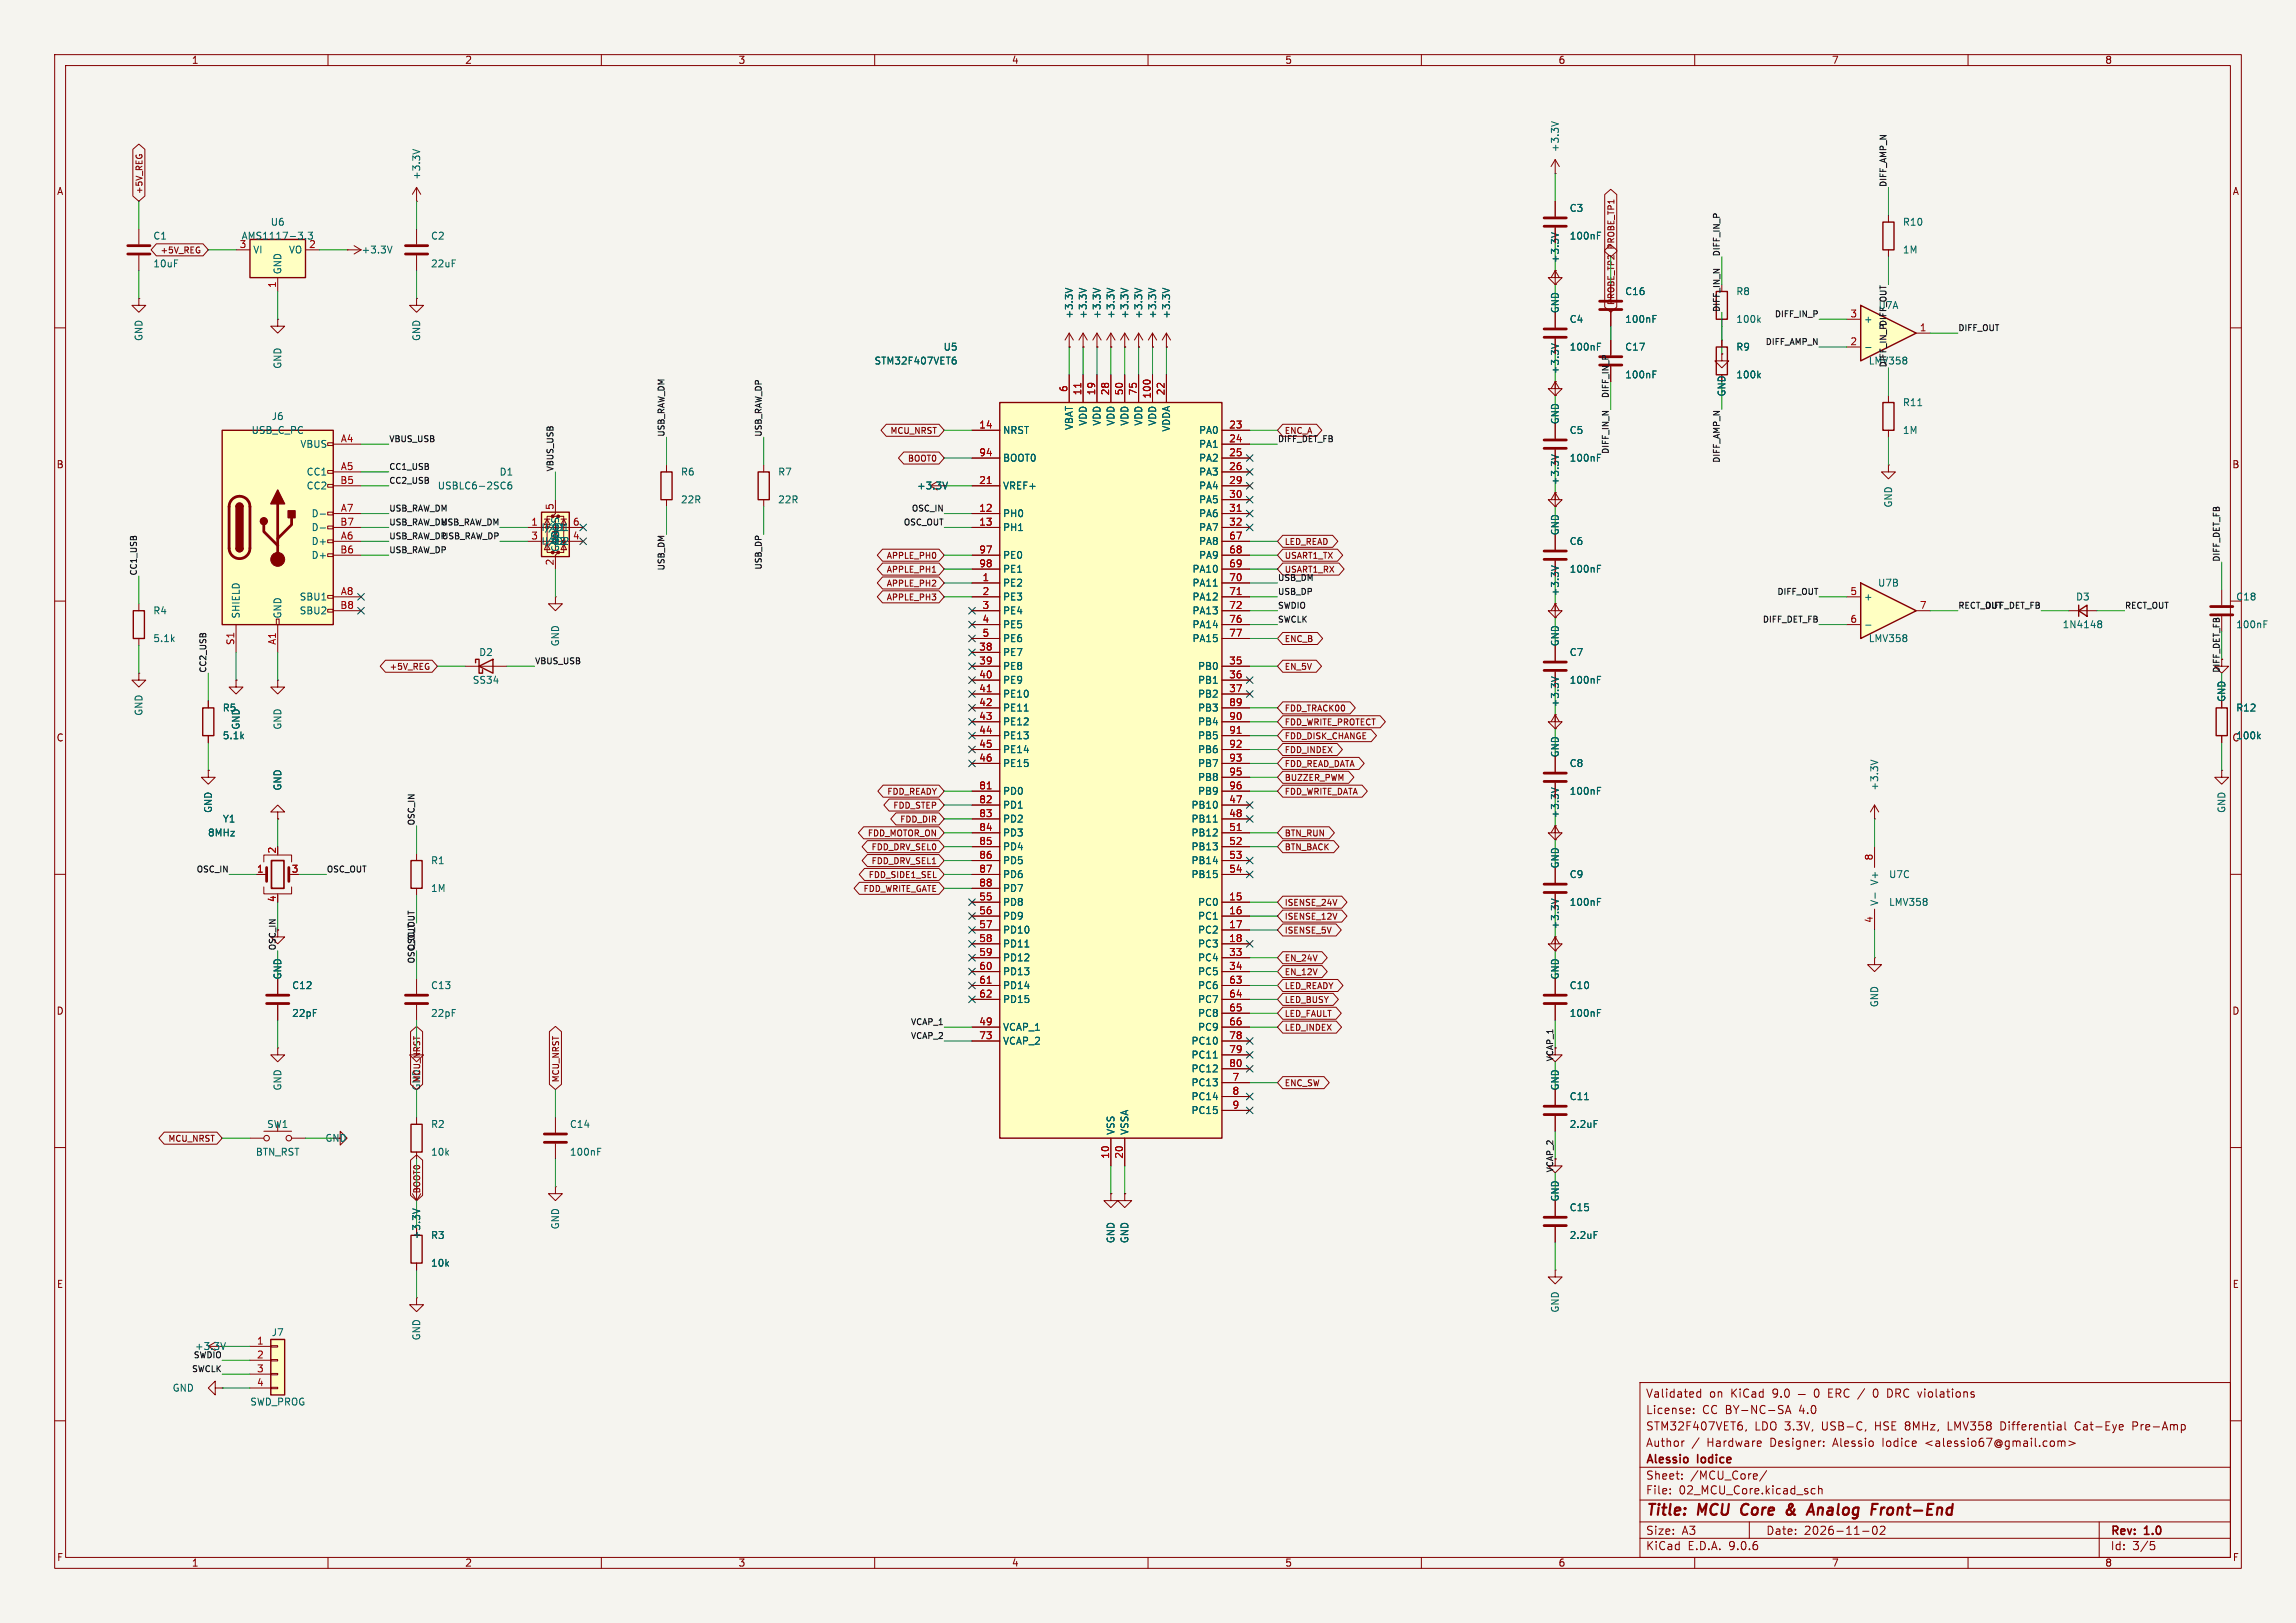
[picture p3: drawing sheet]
<svg xmlns="http://www.w3.org/2000/svg" width="420mm" height="297mm" viewBox="0 0 420 297" stroke-linecap="round" stroke-linejoin="round" font-family="sans-serif">
<defs><g id="words">
<g font-size="2.8" fill="#840000">
<text x="301" y="277.9">Title:</text>
<text x="310.6" y="277.9">MCU</text>
<text x="319.4" y="277.9">Core</text>
<text x="328.4" y="277.9">&amp;</text>
<text x="333.2" y="277.9">Analog</text>
<text x="345.6" y="277.9">Front-End</text>
</g>
<g font-size="2.1" fill="#840000">
<text x="301" y="256">Validated</text>
<text x="312.6" y="256">on</text>
<text x="316.7" y="256">KiCad</text>
<text x="324.4" y="256">9.0</text>
<text x="335" y="256">ERC /</text>
<text x="343.5" y="256">0</text>
<text x="346.3" y="256">DRC violations</text>
<text x="301" y="262">STM32F407VET6,</text>
<text x="301" y="259">License:</text>
<text x="311.4" y="259">CC BY-NC-SA</text>
<text x="320.9" y="262">LDO 3.3V,</text>
<text x="329.2" y="259">4.0</text>
<text x="333.4" y="262">USB-C,</text>
<text x="343.3" y="262">HSE 8MHz,</text>
<text x="356.9" y="262">LMV358</text>
<text x="366.7" y="262">Differential</text>
<text x="380.5" y="262">Cat-Eye</text>
<text x="391.1" y="262">Pre-Amp</text>
<text x="301" y="268.2">Alessio</text>
<text x="301" y="265">Author</text>
<text x="310.6" y="268.2">Iodice</text>
<text x="312.3" y="265">Hardware</text>
<text x="324" y="265">Designer:</text>
<text x="335.6" y="265">Alessio</text>
<text x="344.8" y="265">Iodice</text>
<text x="352.8" y="265">&lt;alessio67@gmail.com&gt;</text>
<text x="301" y="273.7">File:</text>
<text x="301" y="271">Sheet:</text>
<text x="307.1" y="273.7">02_MCU_Core.kicad_sch</text>
<text x="309.2" y="271">/MCU_Core/</text>
<text x="301" y="281.1">Size:</text>
<text x="307.6" y="281.1">A3</text>
<text x="323" y="281.1">Date:</text>
<text x="330" y="281.1">2026-11-02</text>
<text x="386" y="281.3">Rev:</text>
<text x="392.4" y="281.3">1.0</text>
<text x="301" y="283.9">KiCad</text>
<text x="308.7" y="283.9">E.D.A.</text>
<text x="316.3" y="283.9">9.0.6</text>
<text x="386" y="283.9">Id:</text>
<text x="390.1" y="283.9">3/5</text>
</g>
<g font-size="1.8" fill="#840000">
<text x="35" y="11.9">1</text>
<text x="85" y="11.9">2</text>
<text x="135" y="11.9">3</text>
<text x="185" y="11.9">4</text>
<text x="235" y="11.9">5</text>
<text x="285" y="11.9">6</text>
<text x="335" y="11.9">7</text>
<text x="385" y="11.9">8</text>
<text x="10.3" y="35.9">A</text>
<text x="408.3" y="35.9">A</text>
<text x="10.3" y="85.9">B</text>
<text x="167.6" y="89.8">+3.3V</text>
<text x="408.2" y="85.9">B</text>
<text x="10.3" y="135.9">C</text>
<text x="10.3" y="185.9">D</text>
<text x="408.2" y="185.9">D</text>
<text x="77.1" y="199.7" transform="rotate(-90 77.1 199.7)">GND</text>
<text x="10.3" y="235.9">E</text>
<text x="408.3" y="235.9">E</text>
<text x="10.3" y="285.9">F</text>
<text x="35" y="286.9">1</text>
<text x="85" y="286.9">2</text>
<text x="135" y="286.9">3</text>
<text x="185" y="286.9">4</text>
<text x="235" y="286.9">5</text>
<text x="285" y="286.9">6</text>
<text x="335" y="286.9">7</text>
<text x="385" y="286.9">8</text>
<text x="408.3" y="285.9">F</text>
</g>
<g font-size="1.8" fill="#006464">
<text x="285.3" y="27.9" transform="rotate(-90 285.3 27.9)">+3.3V</text>
<text x="77.1" y="33" transform="rotate(-90 77.1 33)">+3.3V</text>
<text x="49.4" y="41.5">U6</text>
<text x="287" y="39">C3</text>
<text x="348" y="41.5">R10</text>
<text x="27.9" y="44">C1</text>
<text x="44.1" y="44">AMS1117-3.3</text>
<text x="46.2" y="46.6">VI</text>
<text x="52.7" y="46.6">VO</text>
<text x="56.4" y="45.5">2</text>
<text x="66" y="46.6">+3.3V</text>
<text x="78.7" y="44">C2</text>
<text x="287" y="44">100nF</text>
<text x="348" y="46.6">1M</text>
<text x="27.9" y="49.1">10uF</text>
<text x="51.7" y="50.3" transform="rotate(-90 51.7 50.3)">GND</text>
<text x="78.7" y="49.1">22uF</text>
<text x="285.3" y="48.3" transform="rotate(-90 285.3 48.3)">+3.3V</text>
<text x="196.4" y="58.4" transform="rotate(-90 196.4 58.4)">+3.3V</text>
<text x="199" y="58.4" transform="rotate(-90 199 58.4)">+3.3V</text>
<text x="201.5" y="58.4" transform="rotate(-90 201.5 58.4)">+3.3V</text>
<text x="204.1" y="58.4" transform="rotate(-90 204.1 58.4)">+3.3V</text>
<text x="206.6" y="58.4" transform="rotate(-90 206.6 58.4)">+3.3V</text>
<text x="209.1" y="58.4" transform="rotate(-90 209.1 58.4)">+3.3V</text>
<text x="211.7" y="58.4" transform="rotate(-90 211.7 58.4)">+3.3V</text>
<text x="214.2" y="58.4" transform="rotate(-90 214.2 58.4)">+3.3V</text>
<text x="285.3" y="57.4" transform="rotate(-90 285.3 57.4)">GND</text>
<text x="287" y="59.3">C4</text>
<text x="297.2" y="59.3">100nF</text>
<text x="297.2" y="54.2">C16</text>
<text x="317.5" y="54.2">R8</text>
<text x="317.5" y="59.3">100k</text>
<text x="340.9" y="59.3">+</text>
<text x="26.3" y="62.5" transform="rotate(-90 26.3 62.5)">GND</text>
<text x="77.1" y="62.5" transform="rotate(-90 77.1 62.5)">GND</text>
<text x="172.5" y="64.4">U5</text>
<text x="287" y="64.4">100nF</text>
<text x="297.2" y="64.4">C17</text>
<text x="317.5" y="64.4">R9</text>
<text x="51.7" y="67.6" transform="rotate(-90 51.7 67.6)">GND</text>
<text x="159.9" y="66.9">STM32F407VET6</text>
<text x="285.3" y="68.6" transform="rotate(-90 285.3 68.6)">+3.3V</text>
<text x="297.2" y="69.4">100nF</text>
<text x="317.5" y="69.4">100k</text>
<text x="49.6" y="77.1">J6</text>
<text x="199" y="78" transform="rotate(-90 199 78)">VDD</text>
<text x="201.5" y="78" transform="rotate(-90 201.5 78)">VDD</text>
<text x="204.1" y="78" transform="rotate(-90 204.1 78)">VDD</text>
<text x="206.6" y="78" transform="rotate(-90 206.6 78)">VDD</text>
<text x="209.1" y="78" transform="rotate(-90 209.1 78)">VDD</text>
<text x="211.7" y="78" transform="rotate(-90 211.7 78)">VDD</text>
<text x="285.3" y="77.7" transform="rotate(-90 285.3 77.7)">GND</text>
<text x="315.8" y="72.7" transform="rotate(-90 315.8 72.7)">GND</text>
<text x="348" y="74.5">R11</text>
<text x="45.9" y="79.6">USB_C_PC</text>
<text x="54.8" y="82.1">VBUS</text>
<text x="183.4" y="79.6">NRST</text>
<text x="196.4" y="78.8" transform="rotate(-90 196.4 78.8)">VBAT</text>
<text x="214.2" y="79.1" transform="rotate(-90 214.2 79.1)">VDDA</text>
<text x="219.2" y="79.6">PA0</text>
<text x="219.2" y="82.1">PA1</text>
<text x="287" y="79.6">C5</text>
<text x="348" y="79.6">1M</text>
<text x="56" y="87.2">CC1</text>
<text x="56" y="89.8">CC2</text>
<text x="80" y="89.8">USBLC6-2SC6</text>
<text x="91.3" y="87.2">D1</text>
<text x="124.5" y="87.2">R6</text>
<text x="142.2" y="87.2">R7</text>
<text x="183.4" y="84.7">BOOT0</text>
<text x="183.4" y="89.8">VREF+</text>
<text x="219.2" y="84.7">PA2</text>
<text x="219.2" y="87.2">PA3</text>
<text x="219.2" y="89.8">PA4</text>
<text x="285.3" y="88.9" transform="rotate(-90 285.3 88.9)">+3.3V</text>
<text x="287" y="84.7">100nF</text>
<text x="56.9" y="94.8">D-</text>
<text x="124.5" y="92.3">22R</text>
<text x="142.2" y="92.3">22R</text>
<text x="183.4" y="94.8">PH0</text>
<text x="219.2" y="92.3">PA5</text>
<text x="219.2" y="94.8">PA6</text>
<text x="346.3" y="93" transform="rotate(-90 346.3 93)">GND</text>
<text x="56.9" y="97.4">D-</text>
<text x="56.9" y="99.9">D+</text>
<text x="99" y="97.4">I/O1</text>
<text x="99.6" y="97.4">I/O1</text>
<text x="99.6" y="99.9">I/O2</text>
<text x="102.5" y="101.1" transform="rotate(-90 102.5 101.1)">GND</text>
<text x="102.5" y="99.6" transform="rotate(-90 102.5 99.6)">VBUS</text>
<text x="183.4" y="97.4">PH1</text>
<text x="219.2" y="97.4">PA7</text>
<text x="219.2" y="99.9">PA8</text>
<text x="285.3" y="98.1" transform="rotate(-90 285.3 98.1)">GND</text>
<text x="287" y="99.9">C6</text>
<text x="56.9" y="102.5">D+</text>
<text x="183.4" y="102.5">PE0</text>
<text x="183.4" y="105">PE1</text>
<text x="183.4" y="107.5">PE2</text>
<text x="218" y="105">PA10</text>
<text x="218" y="107.5">PA11</text>
<text x="219.2" y="102.5">PA9</text>
<text x="287" y="105">100nF</text>
<text x="343.4" y="107.5">U7B</text>
<text x="27.9" y="112.6">R4</text>
<text x="44" y="113.3" transform="rotate(-90 44 113.3)">SHIELD</text>
<text x="51.7" y="113.3" transform="rotate(-90 51.7 113.3)">GND</text>
<text x="54.7" y="110.1">SBU1</text>
<text x="54.7" y="112.6">SBU2</text>
<text x="183.4" y="110.1">PE3</text>
<text x="183.4" y="112.6">PE4</text>
<text x="218" y="110.1">PA12</text>
<text x="218" y="112.6">PA13</text>
<text x="285.3" y="109.2" transform="rotate(-90 285.3 109.2)">+3.3V</text>
<text x="340.9" y="110.1">+</text>
<text x="379.7" y="110.1">D3</text>
<text x="408.9" y="110.1">C18</text>
<text x="27.9" y="117.7">5.1k</text>
<text x="102.5" y="118.4" transform="rotate(-90 102.5 118.4)">GND</text>
<text x="183.4" y="115.2">PE5</text>
<text x="183.4" y="117.7">PE6</text>
<text x="218" y="115.2">PA14</text>
<text x="218" y="117.7">PA15</text>
<text x="285.3" y="118.4" transform="rotate(-90 285.3 118.4)">GND</text>
<text x="341.7" y="117.7">LMV358</text>
<text x="377.2" y="115.2">1N4148</text>
<text x="408.9" y="115.2">100nF</text>
<text x="86.4" y="125.3">SS34</text>
<text x="87.6" y="120.2">D2</text>
<text x="183.4" y="120.2">PE7</text>
<text x="183.4" y="122.8">PE8</text>
<text x="183.4" y="125.3">PE9</text>
<text x="219.1" y="122.8">PB0</text>
<text x="219.1" y="125.3">PB1</text>
<text x="287" y="120.2">C7</text>
<text x="287" y="125.3">100nF</text>
<text x="26.3" y="131.1" transform="rotate(-90 26.3 131.1)">GND</text>
<text x="40.6" y="130.4">R5</text>
<text x="183.4" y="127.9">PE10</text>
<text x="183.4" y="130.4">PE11</text>
<text x="219.1" y="127.9">PB2</text>
<text x="219.1" y="130.4">PB3</text>
<text x="285.3" y="129.5" transform="rotate(-90 285.3 129.5)">+3.3V</text>
<text x="407.3" y="128.5" transform="rotate(-90 407.3 128.5)">GND</text>
<text x="408.9" y="130.4">R12</text>
<text x="40.6" y="135.5">5.1k</text>
<text x="44" y="133.6" transform="rotate(-90 44 133.6)">GND</text>
<text x="51.7" y="133.6" transform="rotate(-90 51.7 133.6)">GND</text>
<text x="183.4" y="132.9">PE12</text>
<text x="183.4" y="135.5">PE13</text>
<text x="219.1" y="132.9">PB4</text>
<text x="219.1" y="135.5">PB5</text>
<text x="408.9" y="135.5">100k</text>
<text x="183.4" y="138">PE14</text>
<text x="183.4" y="140.6">PE15</text>
<text x="219.1" y="138">PB6</text>
<text x="219.1" y="140.6">PB7</text>
<text x="219.1" y="143.1">PB8</text>
<text x="285.3" y="138.7" transform="rotate(-90 285.3 138.7)">GND</text>
<text x="287" y="140.6">C8</text>
<text x="39" y="148.9" transform="rotate(-90 39 148.9)">GND</text>
<text x="51.7" y="144.8" transform="rotate(-90 51.7 144.8)">GND</text>
<text x="183.4" y="145.6">PD0</text>
<text x="183.4" y="148.2">PD1</text>
<text x="217.8" y="148.2">PB10</text>
<text x="219.1" y="145.6">PB9</text>
<text x="285.3" y="149.9" transform="rotate(-90 285.3 149.9)">+3.3V</text>
<text x="287" y="145.6">100nF</text>
<text x="343.8" y="144.8" transform="rotate(-90 343.8 144.8)">+3.3V</text>
<text x="407.3" y="148.9" transform="rotate(-90 407.3 148.9)">GND</text>
<text x="37.9" y="153.3">8MHz</text>
<text x="40.7" y="150.7">Y1</text>
<text x="183.4" y="150.7">PD2</text>
<text x="183.4" y="153.3">PD3</text>
<text x="183.4" y="155.8">PD4</text>
<text x="217.8" y="150.7">PB11</text>
<text x="217.8" y="153.3">PB12</text>
<text x="217.8" y="155.8">PB13</text>
<text x="78.7" y="158.3">R1</text>
<text x="183.4" y="158.3">PD5</text>
<text x="183.4" y="160.9">PD6</text>
<text x="217.8" y="158.3">PB14</text>
<text x="217.8" y="160.9">PB15</text>
<text x="285.3" y="159" transform="rotate(-90 285.3 159)">GND</text>
<text x="287" y="160.9">C9</text>
<text x="345.4" y="160.9">U7C</text>
<text x="78.7" y="163.4">1M</text>
<text x="183.4" y="163.4">PD7</text>
<text x="183.4" y="166">PD8</text>
<text x="219.1" y="166">PC0</text>
<text x="287" y="166">100nF</text>
<text x="343.8" y="165.9" transform="rotate(-90 343.8 165.9)">V-</text>
<text x="343.8" y="162.1" transform="rotate(-90 343.8 162.1)">V+</text>
<text x="345.4" y="166">LMV358</text>
<text x="183.4" y="168.5">PD9</text>
<text x="183.4" y="171">PD10</text>
<text x="183.4" y="173.6">PD11</text>
<text x="219.1" y="168.5">PC1</text>
<text x="219.1" y="171">PC2</text>
<text x="219.1" y="173.6">PC3</text>
<text x="285.3" y="170.2" transform="rotate(-90 285.3 170.2)">+3.3V</text>
<text x="51.7" y="179.3" transform="rotate(-90 51.7 179.3)">GND</text>
<text x="183.4" y="176.1">PD12</text>
<text x="183.4" y="178.7">PD13</text>
<text x="219.1" y="176.1">PC4</text>
<text x="219.1" y="178.7">PC5</text>
<text x="285.3" y="179.3" transform="rotate(-90 285.3 179.3)">GND</text>
<text x="53.3" y="181.2">C12</text>
<text x="78.7" y="181.2">C13</text>
<text x="183.4" y="181.2">PD14</text>
<text x="183.4" y="183.7">PD15</text>
<text x="219.1" y="181.2">PC6</text>
<text x="219.1" y="183.7">PC7</text>
<text x="287" y="181.2">C10</text>
<text x="343.8" y="184.4" transform="rotate(-90 343.8 184.4)">GND</text>
<text x="53.3" y="186.3">22pF</text>
<text x="78.7" y="186.3">22pF</text>
<text x="183.4" y="188.8">VCAP_1</text>
<text x="183.4" y="191.4">VCAP_2</text>
<text x="217.8" y="191.4">PC10</text>
<text x="219.1" y="186.3">PC8</text>
<text x="219.1" y="188.8">PC9</text>
<text x="287" y="186.3">100nF</text>
<text x="217.8" y="193.9">PC11</text>
<text x="217.8" y="196.4">PC12</text>
<text x="51.7" y="199.7" transform="rotate(-90 51.7 199.7)">GND</text>
<text x="217.8" y="199">PC13</text>
<text x="217.8" y="201.5">PC14</text>
<text x="285.3" y="199.7" transform="rotate(-90 285.3 199.7)">GND</text>
<text x="287" y="201.5">C11</text>
<text x="48.8" y="206.6">SW1</text>
<text x="59.4" y="209.1">GND</text>
<text x="78.7" y="206.6">R2</text>
<text x="104.1" y="206.6">C14</text>
<text x="204.1" y="207.8" transform="rotate(-90 204.1 207.8)">VSS</text>
<text x="206.6" y="207.8" transform="rotate(-90 206.6 207.8)">VSSA</text>
<text x="217.8" y="204.1">PC15</text>
<text x="287" y="206.6">2.2uF</text>
<text x="46.7" y="211.7">BTN_RST</text>
<text x="78.7" y="211.7">10k</text>
<text x="104.1" y="211.7">100nF</text>
<text x="285.3" y="220" transform="rotate(-90 285.3 220)">GND</text>
<text x="287" y="221.8">C15</text>
<text x="77.1" y="226.9" transform="rotate(-90 77.1 226.9)">+3.3V</text>
<text x="78.7" y="226.9">R3</text>
<text x="102.5" y="225.1" transform="rotate(-90 102.5 225.1)">GND</text>
<text x="204.1" y="227.6" transform="rotate(-90 204.1 227.6)">GND</text>
<text x="206.6" y="227.6" transform="rotate(-90 206.6 227.6)">GND</text>
<text x="287" y="226.9">2.2uF</text>
<text x="78.7" y="232">10k</text>
<text x="49.6" y="244.7">J7</text>
<text x="77.1" y="245.4" transform="rotate(-90 77.1 245.4)">GND</text>
<text x="285.3" y="240.3" transform="rotate(-90 285.3 240.3)">GND</text>
<text x="35.6" y="247.2">+3.3V</text>
<text x="31.5" y="254.9">GND</text>
<text x="45.7" y="257.4">SWD_PROG</text>
</g>
<g font-size="1.8" fill="#a90000">
<text x="43.7" y="45.5">3</text>
<text x="50.5" y="52.8" transform="rotate(-90 50.5 52.8)">1</text>
<text x="338.4" y="58.2">3</text>
<text x="338.4" y="63.2">2</text>
<text x="351.1" y="60.7">1</text>
<text x="195.3" y="71.8" transform="rotate(-90 195.3 71.8)">6</text>
<text x="197.9" y="72.4" transform="rotate(-90 197.9 72.4)">11</text>
<text x="200.4" y="72.4" transform="rotate(-90 200.4 72.4)">19</text>
<text x="202.9" y="72.4" transform="rotate(-90 202.9 72.4)">28</text>
<text x="205.5" y="72.4" transform="rotate(-90 205.5 72.4)">50</text>
<text x="208" y="72.4" transform="rotate(-90 208 72.4)">75</text>
<text x="210.6" y="73" transform="rotate(-90 210.6 73)">100</text>
<text x="213.1" y="72.4" transform="rotate(-90 213.1 72.4)">22</text>
<text x="62.2" y="81">A4</text>
<text x="179" y="78.5">14</text>
<text x="179" y="83.6">94</text>
<text x="224.7" y="78.5">23</text>
<text x="224.7" y="81">24</text>
<text x="224.7" y="83.6">25</text>
<text x="62.2" y="88.6">B5</text>
<text x="62.2" y="86.1">A5</text>
<text x="179" y="88.6">21</text>
<text x="224.7" y="86.1">26</text>
<text x="224.7" y="88.6">29</text>
<text x="62.2" y="93.7">A7</text>
<text x="101.3" y="93.4" transform="rotate(-90 101.3 93.4)">5</text>
<text x="179" y="93.7">12</text>
<text x="224.7" y="91.2">30</text>
<text x="224.7" y="93.7">31</text>
<text x="62.2" y="96.3">B7</text>
<text x="62.2" y="101.3">B6</text>
<text x="62.2" y="98.8">A6</text>
<text x="97.1" y="96.3">1</text>
<text x="97.1" y="98.8">3</text>
<text x="104.7" y="96.3">6</text>
<text x="104.7" y="98.8">4</text>
<text x="179" y="96.3">13</text>
<text x="179" y="101.3">97</text>
<text x="224.7" y="96.3">32</text>
<text x="224.7" y="98.8">67</text>
<text x="224.7" y="101.3">68</text>
<text x="101.3" y="103.6" transform="rotate(-90 101.3 103.6)">2</text>
<text x="179" y="103.9">98</text>
<text x="179.6" y="106.4">1</text>
<text x="224.7" y="103.9">69</text>
<text x="224.7" y="106.4">70</text>
<text x="62.2" y="111.5">B8</text>
<text x="62.2" y="109">A8</text>
<text x="179.6" y="109">2</text>
<text x="179.6" y="111.5">3</text>
<text x="224.7" y="109">71</text>
<text x="224.7" y="111.5">72</text>
<text x="338.4" y="109">5</text>
<text x="351.1" y="111.5">7</text>
<text x="42.9" y="118.2" transform="rotate(-90 42.9 118.2)">S1</text>
<text x="50.5" y="118.1" transform="rotate(-90 50.5 118.1)">A1</text>
<text x="179" y="119.1">38</text>
<text x="179.6" y="114">4</text>
<text x="179.6" y="116.6">5</text>
<text x="224.7" y="114">76</text>
<text x="224.7" y="116.6">77</text>
<text x="338.4" y="114">6</text>
<text x="179" y="121.7">39</text>
<text x="179" y="124.2">40</text>
<text x="224.7" y="121.7">35</text>
<text x="224.7" y="124.2">36</text>
<text x="179" y="126.7">41</text>
<text x="179" y="129.3">42</text>
<text x="179" y="131.8">43</text>
<text x="224.7" y="126.7">37</text>
<text x="224.7" y="129.3">89</text>
<text x="224.7" y="131.8">90</text>
<text x="179" y="134.4">44</text>
<text x="179" y="136.9">45</text>
<text x="224.7" y="134.4">91</text>
<text x="224.7" y="136.9">92</text>
<text x="179" y="139.4">46</text>
<text x="224.7" y="139.4">93</text>
<text x="224.7" y="142">95</text>
<text x="179" y="144.5">81</text>
<text x="179" y="147.1">82</text>
<text x="179" y="149.6">83</text>
<text x="224.7" y="144.5">96</text>
<text x="224.7" y="147.1">47</text>
<text x="224.7" y="149.6">48</text>
<text x="179" y="152.1">84</text>
<text x="179" y="154.7">85</text>
<text x="224.7" y="152.1">51</text>
<text x="224.7" y="154.7">52</text>
<text x="46.9" y="159.8">1</text>
<text x="50.5" y="156.3" transform="rotate(-90 50.5 156.3)">2</text>
<text x="53.3" y="159.8">3</text>
<text x="179" y="157.2">86</text>
<text x="179" y="159.8">87</text>
<text x="224.7" y="157.2">53</text>
<text x="224.7" y="159.8">54</text>
<text x="342.6" y="157.6" transform="rotate(-90 342.6 157.6)">8</text>
<text x="50.5" y="165.2" transform="rotate(-90 50.5 165.2)">4</text>
<text x="179" y="162.3">88</text>
<text x="179" y="164.8">55</text>
<text x="179" y="167.4">56</text>
<text x="224.7" y="164.8">15</text>
<text x="224.7" y="167.4">16</text>
<text x="179" y="169.9">57</text>
<text x="179" y="172.5">58</text>
<text x="224.7" y="169.9">17</text>
<text x="224.7" y="172.5">18</text>
<text x="342.6" y="169" transform="rotate(-90 342.6 169)">4</text>
<text x="179" y="175">59</text>
<text x="179" y="177.5">60</text>
<text x="224.7" y="175">33</text>
<text x="224.7" y="177.5">34</text>
<text x="179" y="180.1">61</text>
<text x="179" y="182.6">62</text>
<text x="224.7" y="180.1">63</text>
<text x="224.7" y="182.6">64</text>
<text x="224.7" y="185.2">65</text>
<text x="179" y="187.7">49</text>
<text x="179" y="190.2">73</text>
<text x="224.7" y="187.7">66</text>
<text x="224.7" y="190.2">78</text>
<text x="224.7" y="192.8">79</text>
<text x="224.7" y="195.3">80</text>
<text x="225.4" y="197.9">7</text>
<text x="225.4" y="200.4">8</text>
<text x="225.4" y="202.9">9</text>
<text x="202.9" y="212.1" transform="rotate(-90 202.9 212.1)">10</text>
<text x="205.5" y="212.1" transform="rotate(-90 205.5 212.1)">20</text>
<text x="46.9" y="246.1">1</text>
<text x="46.9" y="248.7">2</text>
<text x="46.9" y="251.2">3</text>
<text x="46.9" y="253.7">4</text>
</g>
<g font-size="1.8" fill="#0f0f0f">
<text x="343.5" y="56.7">U7A</text>
<text x="341.7" y="66.9">LMV358</text>
</g>
<g font-size="1.5" fill="#840000">
<text x="26.3" y="35.6" transform="rotate(-90 26.3 35.6)">+5V_REG</text>
<text x="29.2" y="46.6">+5V_REG</text>
<text x="295.5" y="45.8" transform="rotate(-90 295.5 45.8)">PROBE_TP1</text>
<text x="295.5" y="55.9" transform="rotate(-90 295.5 55.9)">PROBE_TP2</text>
<text x="162.8" y="79.6">MCU_NRST</text>
<text x="166" y="84.7">BOOT0</text>
<text x="234.9" y="99.9">LED_READ</text>
<text x="162.1" y="102.5">APPLE_PH0</text>
<text x="162.1" y="105">APPLE_PH1</text>
<text x="162.1" y="107.5">APPLE_PH2</text>
<text x="234.9" y="102.5">USART1_TX</text>
<text x="234.9" y="105">USART1_RX</text>
<text x="162.1" y="110.1">APPLE_PH3</text>
<text x="234.9" y="117.7">ENC_B</text>
<text x="71.1" y="122.8">+5V_REG</text>
<text x="234.9" y="122.8">EN_5V</text>
<text x="406.1" y="123.2" transform="rotate(-90 406.1 123.2)">DIFF_DET_FB</text>
<text x="234.9" y="130.4">FDD_TRACK00</text>
<text x="234.9" y="135.5">FDD_DISK_CHANGE</text>
<text x="234.9" y="132.9">FDD_WRITE_PROTECT</text>
<text x="234.9" y="138">FDD_INDEX</text>
<text x="234.9" y="140.6">FDD_READ_DATA</text>
<text x="234.9" y="143.1">BUZZER_PWM</text>
<text x="162.2" y="145.6">FDD_READY</text>
<text x="163.3" y="148.2">FDD_STEP</text>
<text x="234.9" y="145.6">FDD_WRITE_DATA</text>
<text x="158.6" y="153.3">FDD_MOTOR_ON</text>
<text x="159.3" y="155.8">FDD_DRV_SEL0</text>
<text x="164.5" y="150.7">FDD_DIR</text>
<text x="234.9" y="153.3">BTN_RUN</text>
<text x="234.9" y="155.8">BTN_BACK</text>
<text x="158.8" y="160.9">FDD_SIDE1_SEL</text>
<text x="159.3" y="158.3">FDD_DRV_SEL1</text>
<text x="157.8" y="163.4">FDD_WRITE_GATE</text>
<text x="234.9" y="166">ISENSE_24V</text>
<text x="50.5" y="174" transform="rotate(-90 50.5 174)">OSC_IN</text>
<text x="234.9" y="168.5">ISENSE_12V</text>
<text x="234.9" y="171">ISENSE_5V</text>
<text x="234.9" y="176.1">EN_24V</text>
<text x="234.9" y="178.7">EN_12V</text>
<text x="234.9" y="181.2">LED_READY</text>
<text x="234.9" y="183.7">LED_BUSY</text>
<text x="234.9" y="186.3">LED_FAULT</text>
<text x="234.9" y="188.8">LED_INDEX</text>
<text x="284.2" y="194.3" transform="rotate(-90 284.2 194.3)">VCAP_1</text>
<text x="77.1" y="198.2" transform="rotate(-90 77.1 198.2)">MCU_NRST</text>
<text x="102.5" y="198.2" transform="rotate(-90 102.5 198.2)">MCU_NRST</text>
<text x="234.9" y="199">ENC_SW</text>
<text x="30.7" y="209.1">MCU_NRST</text>
<text x="284.2" y="214.6" transform="rotate(-90 284.2 214.6)">VCAP_2</text>
<text x="77.1" y="218.5" transform="rotate(-90 77.1 218.5)">BOOT0</text>
</g>
<g font-size="1.5" fill="#0f0f0f">
<text x="345.1" y="34.3" transform="rotate(-90 345.1 34.3)">DIFF_AMP_N</text>
<text x="314.7" y="47" transform="rotate(-90 314.7 47)">DIFF_IN_P</text>
<text x="314.7" y="57.2" transform="rotate(-90 314.7 57.2)">DIFF_IN_N</text>
<text x="324.5" y="58.1">DIFF_IN_P</text>
<text x="322.9" y="63.2">DIFF_AMP_N</text>
<text x="358.1" y="60.7">DIFF_OUT</text>
<text x="345.1" y="67.3" transform="rotate(-90 345.1 67.3)">DIFF_IN_PDIFF_OUT</text>
<text x="294.3" y="73" transform="rotate(-90 294.3 73)">DIFF_IN_P</text>
<text x="71.1" y="81">VBUS_USB</text>
<text x="121.6" y="80" transform="rotate(-90 121.6 80)">USB_RAW_DM</text>
<text x="139.4" y="80" transform="rotate(-90 139.4 80)">USB_RAW_DP</text>
<text x="233.7" y="81">DIFF_DET_FB</text>
<text x="234.9" y="79.6">ENC_A</text>
<text x="294.3" y="83.2" transform="rotate(-90 294.3 83.2)">DIFF_IN_N</text>
<text x="71.1" y="88.6">CC2_USB</text>
<text x="71.1" y="86.1">CC1_USB</text>
<text x="101.3" y="86.4" transform="rotate(-90 101.3 86.4)">VBUS_USB</text>
<text x="314.7" y="84.8" transform="rotate(-90 314.7 84.8)">DIFF_AMP_N</text>
<text x="71.1" y="93.7">USB_RAW_DM</text>
<text x="166.7" y="93.7">OSC_IN</text>
<text x="71.1" y="101.3">USB_RAW_DP</text>
<text x="71.1" y="98.8">USB_RAW_DP</text>
<text x="71.1" y="96.2">USB_RAW_DM</text>
<text x="80.6" y="96.2">USB_RAW_DM</text>
<text x="80.7" y="98.8">USB_RAW_DP</text>
<text x="165.2" y="96.2">OSC_OUT</text>
<text x="25.1" y="105.4" transform="rotate(-90 25.1 105.4)">CC1_USB</text>
<text x="121.6" y="104.5" transform="rotate(-90 121.6 104.5)">USB_DM</text>
<text x="139.4" y="104.4" transform="rotate(-90 139.4 104.4)">USB_DP</text>
<text x="233.7" y="106.4">USB_DM</text>
<text x="406.1" y="102.9" transform="rotate(-90 406.1 102.9)">DIFF_DET_FB</text>
<text x="233.7" y="108.9">USB_DP</text>
<text x="233.7" y="111.5">SWDIO</text>
<text x="233.7" y="114">SWCLK</text>
<text x="322.3" y="114">DIFF_DET_FB</text>
<text x="325" y="108.9">DIFF_OUT</text>
<text x="358.1" y="111.5">RECT_OUT</text>
<text x="363" y="111.5">DIFF_DET_FB</text>
<text x="388.6" y="111.5">RECT_OUT</text>
<text x="37.8" y="123.2" transform="rotate(-90 37.8 123.2)">CC2_USB</text>
<text x="97.8" y="121.6">VBUS_USB</text>
<text x="75.9" y="151.1" transform="rotate(-90 75.9 151.1)">OSC_IN</text>
<text x="35.9" y="159.7">OSC_IN</text>
<text x="59.7" y="159.7">OSC_OUT</text>
<text x="75.9" y="176.4" transform="rotate(-90 75.9 176.4)">OSC_OUT</text>
<text x="166.5" y="187.7">VCAP_1</text>
<text x="166.5" y="190.2">VCAP_2</text>
<text x="35" y="251.2">SWCLK</text>
<text x="35.3" y="248.6">SWDIO</text>
</g>
</g></defs>
<path d="M0 0h420v297h-420z" fill="#f5f4ef" stroke="#f5f4ef" stroke-width=".18"/>
<g fill="none" stroke="#840000" stroke-width=".18">
<path d="M10 10h400v277h-400zM12 12h396v273h-396zM60 10v2M110 10v2M160 10v2M210 10v2M260 10v2M310 10v2M360 10v2M50.8 58.4v1.3h1.3l-1.3 1.3-1.3-1.3h1.3M50.8 58.4h.1M284.5 49.5v1.3h1.2l-1.2 1.3-1.3-1.3h1.3"/>
<path d="M284.5 49.5h.1M284.5 57.2v2.7M10 60h2M284.5 62v2.8M294.6 62.2v2.8M294.6 67.1v2.8M408 60h2M10 110h2M378.5 111.8h5M408 110h2M38.1 128.3v1.2M38.1 134.6v1.3"/>
<path d="M43.2 124.5v1.2h1.2l-1.2 1.3-1.3-1.3h1.3M43.2 124.5h.1M50.8 124.5v1.2h1.3l-1.3 1.3-1.3-1.3h1.3M50.8 124.5h.1M284.5 138.4v2.8M10 160h2M38.1 141v1.2h1.3l-1.3 1.3-1.3-1.3h1.3M38.1 141h.1M50.8 148.6h1.3l-1.3-1.3-1.3 1.3h1.3v1.3M50.8 149.9h.1M284.5 151.1v1.3h1.2l-1.2 1.3-1.3-1.3h1.3M284.5 151.1h.1"/>
<path d="M284.5 153.7h.1M284.5 143.3v2.8M284.5 151.1v2.6M284.5 151.1l-.8 1.3M284.5 151.1l.7 1.3M408 160h2M10 210h2M284.5 219.7v2.8M408 210h2M284.5 224.5v2.8M300 253h108v32h-108zM309.8 258.5v.2"/>
<path d="M309.8 257.8v.1M311.1 254.2v1.5M311.1 254.8l-.4-.1-.3 .3v.4l.1 .2h.6M326.6 258.7l.5-1.5 .5 1.5M326.7 258.3h.7M328.9 255.2h1.3M332 254.3l.2-.1a.8 .8 0 0 1 .6 .7 .8 .8 0 0 1-.6 .8l-.2-.2-.1-.4zM343 254.2a.94 .94 0 0 0 0 1.5M345.3 254.2l.6 .1M345.9 255.6l-.6 .1M10 260h2M300 278.5h108"/>
<path d="M300 274.5h108M300 268.5h108M305.5 273.2v.2M305.5 272.5v.1M307.7 270.5v.2M307.7 269.8v.1M308.1 263.7l-.3 .1M310.8 263.1l-1.3 1.9M319.4 261.6l-.1 .3M320 278.5v3M321.9 263.7l.3 .3-.8 .2M322.1 264.6l-.2 .1"/>
<path d="M323.2 269.1l-1.3 1.9M331.4 273.3h.6M331.4 272.5h.6M332.7 272.5l.2-.1 .3 .1 .1 .9M332.7 271.9v1.5M333.6 264.5v.2M333.6 263.8v.1M341.3 261.6l-.1 .3M342.7 279.4a.81 .81 0 0 0 .3 1.4l.2-.2 .2-.4-.2-.8M343.9 279.4l.6-.1 .2 .1 .1 .3-.9 1.1h.9M366.4 260.2h-.4v1.5h.4M376.4 263.8l.5-.1 .2 .2"/>
<path d="M376.4 263.7v1M377.1 263.9l.2-.2 .4 .1v.9M377.1 263.9v.8M377.7 260.2v1.3l.2 .2M378.4 263.7l1.2 .4-1.2 .4M379.9 260.3l-.3 .5 .1 .5 .2 .3M384 278.5v6.5M390.2 261h.5M390.7 260.2h-.5v1.5M408 260h2M60 285v2M110 285v2"/>
<path d="M160 285v2M210 285v2M260 285v2M300 281.5h108M310 285v2M340.7 280.2h1.2M360 285v2M393.4 282.1h.7M393.5 282.7h.4l.3 .2-.2 .6-.5 .1"/>
</g>
<path d="M318.8 275.5a1.27 1.27 0 0 0 0 1.6M327.8 275.8l-.7 .5a.52 .52 0 0 0-.2 .8 .52 .52 0 0 0 .8-.1M327.9 275.3l-.2-.1a.41 .41 0 0 0-.5 .5l.7 1.1M330.7 276.6h1M331.4 275.2l.4 2M344.2 275.9l-.2 1.3M344.7 275.9l-.4 .1-.2 .3" fill="none" stroke="#840000" stroke-width=".4"/>
<path d="M380.2 111.8l1.6-1.1v2.1zM380.2 110.7v2.1M37.1 129.5h2v5.1h-2z" fill="none" stroke="#840000" stroke-width=".25"/>
<g fill="none" stroke="#006464" stroke-width=".18">
<path d="M292.2 63.4h.4M292.2 62.8h.6M302.4 68.5h.4M302.4 67.9h.6M383.8 114.1l.2 .1M383.8 113.7l.4-.1 .2 .1v.2l-.2 .3M384 114.2h.2M384 114.2h-.2M384.2 114.2l.2 .2v.4l-.2 .1-.4-.1M283.8 144.2l1.3 .4M292.2 144.7h.4M292.2 144.1h.6"/>
<path d="M291.6 225.4h.6"/>
</g>
<path d="M282.4 60.2h4.1M282.4 61.7h4.1M292.6 65.3h4.1M292.6 66.8h4.1M282.4 141.5h4.1M282.4 143h4.1M282.4 222.8h4.1M282.4 224.3h4.1" fill="none" stroke="#840000" stroke-width=".51"/>
<path d="M45.7 43.8h10.2v7h-10.2z" fill="#ffffc2"/>
<path d="M45.7 43.8h10.2v7h-10.2z" fill="none" stroke="#840000" stroke-width=".25"/>
<g fill="none" stroke="#840000" stroke-width=".18">
<path d="M76.2 36.8h.1M76.2 34.3v2.5M76.2 34.3l-.8 1.3M76.2 34.3l.8 1.3M284.5 31.8h.1M284.5 29.2l-.8 1.3M284.5 29.2l.7 1.3M284.5 29.2v2.6M25.4 54.6v1.3h1.3l-1.3 1.3-1.3-1.3h1.3M25.4 54.6h.1M25.4 41.9v2.8M25.4 46.7v2.8"/>
<path d="M43.2 45.7h2.5M50.8 50.8v2.5M55.9 45.7h2.5M63.5 45.7h.1M63.5 45.7h2.5M64.8 45l1.2 .7M66 45.7l-1.2 .8M76.2 54.6v1.3h1.3l-1.3 1.3-1.3-1.3h1.3M76.2 54.6h.1M76.2 41.9v2.8M76.2 46.7v2.8M284.5 52.1h.1"/>
<path d="M284.5 49.5v2.6M284.5 49.5l-.8 1.3M284.5 49.5l.7 1.3M294.6 52.1v2.8M294.6 56.9v2.8M101.6 109.2v1.3h1.3l-1.3 1.3-1.3-1.3h1.3M101.6 109.2h.1M284.5 133.4h.1M284.5 130.8v1.3h1.2l-1.2 1.3-1.3-1.3h1.3M284.5 130.8h.1M284.5 130.8v2.6M284.5 130.8l-.8 1.3"/>
<path d="M284.5 130.8l.7 1.3"/>
</g>
<path d="M75.5 27.3l1.3 .5M283.8 22.3l1.3 .4M55.9 43.6v.2M56.4 42.5h.7l-.4 .5 .4 .1v.5M71.7 45l-.4 1.3M283.8 42.6l1.3 .4M302.4 58.3h.4M302.4 57.7h.6M283.8 123.9l1.3 .4" fill="none" stroke="#006464" stroke-width=".18"/>
<path d="M23.4 45h4M23.4 46.5h4M74.2 45h4M74.2 46.5h4M292.6 55.1h4.1M292.6 56.6h4.1" fill="none" stroke="#840000" stroke-width=".51"/>
<path d="M99.1 93.7h5v8.2h-5z" fill="#ffffc2"/>
<g fill="#840000" stroke="#840000" stroke-width=".18">
<circle cx="101.1" cy="94.5" r=".25"/>
<circle cx="102.1" cy="94.5" r=".25"/>
</g>
<g fill="none" stroke="#840000" stroke-width=".18">
<path d="M96.5 96.5h10.2M96.5 99.1h10.2M99.6 95h1M100.1 95l.5 1h-1zM100.1 99.6l.5 1h-1zM101.1 94.5h-1v6.6h1M101.6 91.4v2.6l-.5 .5h1l-.5 .5v5.6l-.5 .5h1l-.5 .5v2.5M102.1 94.5h1v6.6h-1M102.6 95h1M102.6 99.6h1M103.1 95l.5 1h-1zM103.1 99.6l.5 1h-1z"/>
<path d="M85.1 121.9h7.6"/>
</g>
<path d="M99.1 93.7h5v8.2h-5zM87 121.3v-.6h.6v2.5h.7v-.6M87.6 121.9l2.6-1.2v2.5z" fill="none" stroke="#840000" stroke-width=".25"/>
<path d="M93.5 88.2l-.4 .1a.86 .86 0 0 0 0 1.2l.5-.1v-.5l-.2-.2-.4 .1-.1 .1M102.6 97.1h1.3M103.2 96.2l.3-.4v1.3M103.4 98.4h.4l.1 .3-.8 .9h.8" fill="none" stroke="#006464" stroke-width=".18"/>
<path d="M40.6 78.7h20.4v35.6h-20.4z" fill="#ffffc2"/>
<g fill="none" stroke="#840000" stroke-width=".18">
<path d="M315 62.2v1.3M59.9 81h1.1v.5h-1.1zM59.9 86.1h1.1v.5h-1.1zM59.9 88.6h1.1v.6h-1.1zM59.9 93.7h1.1v.5h-1.1zM59.9 96.3h1.1v.5h-1.1zM59.9 98.8h1.1v.5h-1.1zM61 81.3h5M61 86.4h5M61 88.9h5M61 94h5M61 96.5h5"/>
<path d="M61 99.1h5M43.2 114.3v5.1M50.5 113.3h.6v1h-.6zM50.8 114.3v5.1M59.9 101.3h1.1v.6h-1.1zM59.9 109h1.1v.5h-1.1zM59.9 111.5h1.1v.5h-1.1zM61 101.6h5M61 109.2h5M61 111.8h5"/>
</g>
<path d="M40.6 78.7h20.4v35.6h-20.4zM313.9 63.5h2.1v5.1h-2.1zM43.2 92.7a.64 .64 0 0 1 .6-.6 .64 .64 0 0 1 .6 .6M43.2 100.3a.64 .64 0 0 0 .6 .7 .64 .64 0 0 0 .6-.7" fill="none" stroke="#840000" stroke-width=".25"/>
<path d="M42.5 91.4a1.9 1.9 0 0 1 2-.4 1.9 1.9 0 0 1 1.2 1.7v7.6a1.91 1.91 0 0 1-1.9 1.9 1.91 1.91 0 0 1-1.9-1.9v-7.7l.2-.7zM48.3 96v1.3l2.5 2.5M50.8 92.2v10.2M53.3 94.7v1.3l-2.5 2.6" fill="none" stroke="#840000" stroke-width=".51"/>
<g fill="#840000" stroke="#840000" stroke-width=".25">
<path d="M43.2 92.7h1.2v7.6h-1.2z"/>
<path d="M43.4 92.3a.64 .64 0 0 1 .7-.2 .64 .64 0 0 1 .3 .6h-1.2z"/>
<path d="M43.2 100.3h1.2a.64 .64 0 0 1-.6 .7 .64 .64 0 0 1-.6-.7z"/>
<path d="M50.8 89.7l1.3 2.5h-2.6z"/>
<path d="M52.7 93.5h1.3v1.2h-1.3z"/>
<circle cx="48.3" cy="95.4" r=".63"/>
</g>
<circle cx="50.8" cy="102.4" r="1.27" fill="#840000" stroke="#840000" stroke-width=".18"/>
<path d="M321.7 68.7l.3 .5M322 68.3l-.5 .5M58.6 94.1h.9M58.6 96.6h.9" fill="none" stroke="#006464" stroke-width=".18"/>
<path d="M340.4 55.9l10.1 5.1-10.1 5z" fill="#ffffc2"/>
<path d="M340.4 55.9l10.1 5.1-10.1 5z" fill="none" stroke="#840000" stroke-width=".25"/>
<path d="M284.5 36.8v2.8M284.5 41.7v2.8M337.8 58.4h2.6M284.5 77.5v2.8M337.8 63.5h2.6M350.5 61h2.6M284.5 82.3v2.8M345.4 85.1v1.3h1.3l-1.3 1.2-1.2-1.2h1.2M345.4 85.1h.1" fill="none" stroke="#840000" stroke-width=".18"/>
<path d="M292.2 43.1h.4M292.2 42.5h.6M341.3 63.6h.9M292.2 83.7h.4M292.2 83.1h.6" fill="none" stroke="#006464" stroke-width=".18"/>
<path d="M282.4 39.9h4.1M282.4 41.4h4.1M282.4 80.5h4.1M282.4 82h4.1" fill="none" stroke="#840000" stroke-width=".51"/>
<path d="M49.5 245.1h2.6v10.2h-2.6z" fill="#ffffc2"/>
<path d="M344.4 40.6h2.1v5.1h-2.1zM24.4 111.8h2v5h-2zM75.2 205.7h2v5.1h-2zM49.5 245.1h2.6v10.2h-2.6z" fill="none" stroke="#840000" stroke-width=".25"/>
<g fill="none" stroke="#840000" stroke-width=".18">
<path d="M345.4 39.4v1.2M345.4 45.7v1.3M25.4 110.5v1.3M25.4 116.8v1.3M76.2 179.1v2.8M76.2 191.8v1.2h1.3l-1.3 1.3-1.3-1.3h1.3M76.2 183.9v2.8M76.2 204.5v1.2M76.2 210.8v1.3M101.6 217.2v1.2h1.3l-1.3 1.3-1.3-1.3h1.3M101.6 217.2h.1M101.6 204.5v2.8"/>
<path d="M101.6 209.3v2.8M39.4 254v-1.3l-1.3 1.3 1.3 1.3v-1.3h1.2M40.6 254h.1M45.7 246.4h3.8M45.7 248.9h3.8M45.7 251.5h3.8M45.7 254h3.8M49.5 246.3h1.3v.2h-1.3zM49.5 248.8h1.3v.2h-1.3zM49.5 251.3h1.3v.3h-1.3zM49.5 253.9h1.3v.2h-1.3z"/>
</g>
<path d="M74.2 182.1h4M74.2 183.6h4M99.6 207.5h4M99.6 209h4" fill="none" stroke="#840000" stroke-width=".51"/>
<path d="M109.3 210.7h.5M109.3 210.1h.6" fill="none" stroke="#006464" stroke-width=".18"/>
<path d="M340.4 106.7l10.1 5.1-10.1 5z" fill="#ffffc2"/>
<path d="M313.9 53.3h2.1v5.1h-2.1zM344.4 73.7h2.1v5h-2.1zM120.9 86.4h2v5h-2zM138.7 86.4h2v5h-2zM340.4 106.7l10.1 5.1-10.1 5zM405.4 129.5h2v5.1h-2zM75.2 226.1h2v5h-2z" fill="none" stroke="#840000" stroke-width=".25"/>
<g fill="none" stroke="#840000" stroke-width=".18">
<path d="M315 58.4v1.3M195.6 63.5h.1M195.6 61l-.8 1.2M195.6 61l.7 1.2M195.6 61v2.5M198.1 63.5h.1M198.1 61l-.7 1.2M198.1 61l.8 1.2M198.1 61v2.5M200.7 63.5h.1M200.7 61l-.8 1.2M200.7 61l.7 1.2"/>
<path d="M200.7 61v2.5M203.2 63.5h.1M203.2 61l-.8 1.2M203.2 61l.8 1.2M203.2 61v2.5M205.7 63.5h.1M205.7 61l-.7 1.2M205.7 61l.8 1.2M205.7 61v2.5M208.3 63.5h.1M208.3 61l-.8 1.2M208.3 61l.7 1.2"/>
<path d="M208.3 61v2.5M210.8 63.5h.1M210.8 61l-.7 1.2M210.8 61l.8 1.2M210.8 61v2.5M213.4 63.5h.1M213.4 61l-.8 1.2M213.4 61l.7 1.2M213.4 61v2.5M284.5 69.9v1.2h1.2l-1.2 1.3-1.3-1.3h1.3M284.5 69.9h.1M284.5 72.4h.1"/>
<path d="M284.5 69.9l-.8 1.2M284.5 69.9l.7 1.2M284.5 69.9v2.5M315 64.8v1.2h1.2l-1.2 1.3-1.3-1.3h1.3M315 64.8h.1M345.4 72.4v1.3M345.4 78.7v1.3M121.9 85.1v1.3M121.9 91.4v1.3M139.7 85.1v1.3M139.7 91.4v1.3M284.5 90.2v1.2h1.2l-1.2 1.3-1.3-1.3h1.3"/>
<path d="M284.5 90.2h.1M284.5 92.7h.1M284.5 90.2v2.5M284.5 97.8v2.8M284.5 90.2l-.8 1.2M284.5 90.2l.7 1.2M284.5 113h.1M284.5 110.5v1.3h1.2l-1.2 1.2-1.3-1.2h1.3M284.5 110.5h.1M284.5 102.6v2.8M284.5 110.5v2.5M284.5 118.1v2.8"/>
<path d="M284.5 110.5l-.8 1.3M284.5 110.5l.7 1.3M337.8 109.2h2.6M337.8 114.3h2.6M350.5 111.8h2.6M406.4 108v2.7M406.4 112.8v2.8M284.5 122.9v2.8M406.4 120.7v1.2h1.3l-1.3 1.3-1.3-1.3h1.3M406.4 128.3v1.2M406.4 134.6v1.3M284.5 158.8v2.7"/>
<path d="M342.9 149.9h.1M342.9 147.3l-.8 1.3M342.9 147.3l.8 1.3M342.9 147.3v2.6M342.9 154.9v3.9M406.4 141v1.2h1.3l-1.3 1.3-1.3-1.3h1.3M406.4 141h.1M50.8 179.1v2.8M284.5 174h.1M284.5 171.5v1.2h1.2l-1.2 1.3-1.3-1.3h1.3M284.5 171.5h.1M284.5 163.6v2.8"/>
<path d="M284.5 171.5v2.5M284.5 179.1v2.8M284.5 171.5l-.8 1.2M284.5 171.5l.7 1.2M342.9 175.3v1.2h1.3l-1.3 1.3-1.3-1.3h1.3M342.9 175.3h.1M342.9 166.4v3.8M50.8 191.8v1.2h1.3l-1.3 1.3-1.3-1.3h1.3M50.8 191.8h.1M50.8 183.9v2.8M284.5 191.8v1.2h1.2l-1.2 1.3-1.3-1.3h1.3M284.5 183.9v2.8"/>
<path d="M284.5 199.4v2.8M45.7 208.3h2.6M48.3 207h5M53.3 208.3h2.6M61 208.3h1.2v-1.3l1.3 1.3-1.3 1.3v-1.3M75.4 218.4l.8 1.3M76.2 217.2v2.5M77 218.4l-.8 1.3M203.2 218.4v1.3h1.3l-1.3 1.3-1.3-1.3h1.3M203.2 218.4h.1M205.7 218.4v1.3h1.3l-1.3 1.3-1.2-1.3h1.2M205.7 218.4h.1"/>
<path d="M284.5 212.1v1.3h1.2l-1.2 1.2-1.3-1.2h1.3M284.5 204.2v2.8M76.2 237.5v1.3h1.3l-1.3 1.2-1.3-1.2h1.3M76.2 237.5h.1M76.2 231.1v1.3"/>
<circle cx="48.8" cy="208.3" r=".51"/>
<circle cx="52.8" cy="208.3" r=".51"/>
</g>
<g fill="none" stroke="#006464" stroke-width=".18">
<path d="M194.9 52.7l1.3 .5M197.4 52.7l1.3 .5M200 52.7l1.2 .5M202.5 52.7l1.3 .5M205 52.7l1.3 .5M207.6 52.7l1.3 .5M210.1 52.7l1.3 .5M212.7 52.7l1.2 .5M321.7 58.5l.3 .5M322 58.2l-.5 .4M283.8 62.9l1.3 .4M350.8 74.2h.7"/>
<path d="M173.3 88.2l-.4 1.3M283.8 83.2l1.3 .4M283.8 103.5l1.3 .5M292.2 104.1h.4M292.2 103.4h.6M341.3 114.4h.9M414.1 114.2h.5M414.1 113.6h.6M292.2 124.4h.4M292.2 123.8h.6M342.2 139.1l1.3 .4M413.1 134.7l.4 .5"/>
<path d="M413.5 134.4l-.5 .4M283.8 164.5l1.3 .4M292.2 165h.4M292.2 164.4h.6M343 163.4v1M292.2 185.3h.4M292.2 184.7h.6M289.9 201.2h.7M291.6 205h.6M75.5 221.2l1.3 .4M41.2 245.7l-.4 1.3"/>
</g>
<g fill="none" stroke="#840000" stroke-width=".51">
<path d="M282.4 100.8h4.1M282.4 102.4h4.1M404.4 111h4M404.4 112.5h4M282.4 121.2h4.1M282.4 122.7h4.1M282.4 161.8h4.1M282.4 163.3h4.1M48.8 182.1h4M48.8 183.6h4M282.4 182.1h4.1M282.4 183.6h4.1"/>
<path d="M282.4 202.4h4.1M282.4 204h4.1"/>
</g>
<path d="M182.9 73.7h40.6v134.6h-40.6z" fill="#ffffc2"/>
<path d="M182.9 73.7h40.6v134.6h-40.6zM75.2 157.5h2v5.1h-2z" fill="none" stroke="#840000" stroke-width=".25"/>
<g fill="none" stroke="#840000" stroke-width=".18">
<path d="M24.3 27.3l1.1-.9 1.1 .9v8.6l-1.1 .9-1.1-.9zM284.5 36.8v2.8M293.5 35.6l1.1-1 1.1 1v10.4l-1.1 1-1.1-1zM28.6 44.6h8.5l1 1.1-1 1.1h-8.5l-1-1.1zM284.5 52.1h.1M284.5 49.5h.1M284.5 41.7v2.8M284.5 57.2v2.7M293.5 45.8l1.1-1 1.1 1v10.4l-1.1 1-1.1-1zM294.6 52.1v2.8M294.6 56.9v2.8M162.1 77.6h9.7l.9 1.1-.9 1.1h-9.7l-.9-1.1z"/>
<path d="M177.8 78.7h5.1M195.6 63.5h.1M195.6 68.6v5.1M198.1 63.5h.1M198.1 68.6v5.1M200.7 63.5h.1M200.7 68.6v5.1M203.2 63.5h.1M203.2 68.6v5.1M205.7 63.5h.1M205.7 68.6v5.1M208.3 63.5h.1"/>
<path d="M208.3 68.6v5.1M210.8 63.5h.1M210.8 68.6v5.1M213.4 63.5h.1M213.4 68.6v5.1M223.5 78.7h5.1M234.6 77.6h6.2l1 1.1-1 1.1h-6.2l-.9-1.1zM284.5 69.9h.1M284.5 72.4h.1M284.5 62v2.8M284.5 77.5v2.8M294.6 62.2v2.8"/>
<path d="M294.6 67.1v2.8M315 64.8h.1M315 62.2v1.3M165.3 82.7h6.5l.9 1.1-.9 1.1h-6.5l-1-1.1zM177.8 83.8h5.1M177.8 88.9h5.1M177.8 94h5.1M177.8 96.5h5.1M223.5 83.8h5.1M223.5 88.9h5.1M223.5 94h5.1M223.5 96.5h5.1"/>
<path d="M223.5 81.3h5.1M223.5 86.4h5.1M223.5 91.4h5.1M223.5 99.1h5.1M234.6 98h9.2l.9 1.1-.9 1.1h-9.2l-.9-1.1zM284.5 90.2h.1M284.5 92.7h.1M284.5 82.3v2.8M284.5 97.8v2.8M161.4 100.5h10.4l.9 1.1-.9 1.1h-10.4l-.9-1.1zM161.4 103h10.4l.9 1.1-.9 1.1h-10.4l-.9-1.1zM161.4 105.6h10.4l.9 1.1-.9 1.1h-10.4l-.9-1.1z"/>
<path d="M161.4 108.1h10.4l.9 1.1-.9 1.1h-10.4l-.9-1.1zM170.5 104.7h.7M177.8 101.6h5.1M177.8 104.1h5.1M177.8 106.7h5.1M177.8 109.2h5.1M177.8 111.8h5.1M177.8 114.3h5.1M177.8 116.8h5.1M177.8 119.4h5.1M223.5 101.6h5.1M223.5 104.1h5.1"/>
<path d="M223.5 106.7h5.1M223.5 109.2h5.1M223.5 111.8h5.1M223.5 114.3h5.1M223.5 116.8h5.1M234.6 100.5h10.1l.9 1.1-.9 1.1h-10.1l-.9-1.1zM234.6 103h10.3l1 1.1-1 1.1h-10.3l-.9-1.1zM234.6 115.7h6.4l.9 1.1-.9 1.1h-6.4l-.9-1.1zM284.5 113h.1M284.5 110.5h.1M284.5 102.6v2.8M284.5 118.1v2.8"/>
<path d="M25.4 123.2v1.3h1.3l-1.3 1.2-1.3-1.2h1.3M25.4 123.2h.1M38.1 128.3v1.2M38.1 134.6v1.3M43.2 124.5h.1M70.5 120.8h8.5l1 1.1-1 1.1h-8.5l-1-1.1zM177.8 121.9h5.1M177.8 124.5h5.1M177.8 127h5.1M177.8 129.5h5.1M177.8 132.1h5.1M177.8 134.6h5.1"/>
<path d="M177.8 137.2h5.1M177.8 139.7h5.1M223.5 121.9h5.1M223.5 124.5h5.1M223.5 127h5.1M223.5 129.5h5.1M223.5 132.1h5.1M223.5 134.6h5.1M223.5 137.2h5.1M223.5 139.7h5.1M234.6 120.8h6.2l.9 1.1-.9 1.1h-6.2l-.9-1.1zM234.6 128.4h12.4l.9 1.1-.9 1.1h-12.4l-.9-1.1z"/>
<path d="M234.6 133.5h16.2l1 1.1-1 1.1h-16.2l-.9-1.1zM234.6 136.1h10l1 1.1-1 1.1h-10l-.9-1.1zM234.6 138.6h14l.9 1.1-.9 1.1h-14l-.9-1.1zM234.6 131h17.9l.9 1.1-.9 1.1h-17.9l-.9-1.1zM284.5 133.4h.1M284.5 130.8h.1M284.5 122.9v2.8M284.5 138.4v2.8M406.4 128.3v1.2M406.4 134.6v1.3M38.1 141h.1M48.3 157.7v-1.2h5v1.2"/>
<path d="M50.8 149.9h.1M76.2 156.2v1.3M158 151.3h13.8l.9 1.1-.9 1.1h-13.8l-1-1.1zM158.1 158.9h13.7l.9 1.1-.9 1.1h-13.7l-.9-1.1zM158.7 153.8h13.1l.9 1.1-.9 1.1h-13.1l-1-1.1zM158.7 156.4h13.1l.9 1.1-.9 1.1h-13.1l-1-1.1zM161.5 143.7h10.3l.9 1.1-.9 1.1h-10.3l-.9-1.1zM162.6 146.2h9.2l.9 1.1-.9 1.1h-9.2l-.9-1.1zM163.9 148.8h7.9l.9 1.1-.9 1.1h-7.9l-1-1.1zM177.8 144.8h5.1M177.8 147.3h5.1M177.8 149.9h5.1"/>
<path d="M177.8 152.4h5.1M177.8 154.9h5.1M177.8 157.5h5.1M223.5 144.8h5.1M223.5 147.3h5.1M223.5 149.9h5.1M223.5 152.4h5.1M223.5 154.9h5.1M223.5 157.5h5.1M223.5 142.2h5.1M234.6 151.3h8.5l1 1.1-1 1.1h-8.5l-.9-1.1zM234.6 153.8h9.4l.9 1.1-.9 1.1h-9.4l-.9-1.1z"/>
<path d="M234.6 141.1h12.1l1 1.1-1 1.1h-12.1l-.9-1.1zM234.6 143.7h14.6l.9 1.1-.9 1.1h-14.6l-.9-1.1zM284.5 151.1h.1M284.5 153.7h.1M284.5 143.3v2.8M284.5 158.8v2.7M47 160h1.8M48.3 162.3v1.3h5v-1.3M50.8 170.2v1.3h1.3l-1.3 1.2-1.3-1.2h1.3M50.8 163.6v.2M50.8 179.1v2.8M76.2 162.6v1.2"/>
<path d="M157.2 161.5h14.6l.9 1.1-.9 1.1h-14.6l-1-1.1zM177.8 160h5.1M177.8 162.6h5.1M177.8 165.1h5.1M177.8 167.6h5.1M177.8 170.2h5.1M177.8 172.7h5.1M177.8 175.3h5.1M177.8 177.8h5.1M223.5 160h5.1M223.5 165.1h5.1M223.5 167.6h5.1"/>
<path d="M223.5 170.2h5.1M223.5 172.7h5.1M223.5 175.3h5.1M223.5 177.8h5.1M234.6 164h10.8l1 1.1-1 1.1h-10.8l-.9-1.1zM234.6 166.5h10.8l1 1.1-1 1.1h-10.8l-.9-1.1zM234.6 169.1h9.8l1 1.1-1 1.1h-9.8l-.9-1.1zM234.6 174.2h7.2l1 1.1-1 1.1h-7.2l-.9-1.1zM234.6 176.7h7.2l1 1.1-1 1.1h-7.2l-.9-1.1zM234.6 179.2h10.1l1 1.1-1 1.1h-10.1l-.9-1.1zM284.5 174h.1M284.5 171.5h.1"/>
<path d="M284.5 163.6v2.8M284.5 179.1v2.8M50.8 183.9v2.8M75.1 188.8l1.1-1 1.1 1v9.6l-1.1 1-1.1-1zM100.5 188.8l1.1-1 1.1 1v9.6l-1.1 1-1.1-1zM177.8 180.3h5.1M177.8 182.9h5.1M177.8 188h5.1M177.8 190.5h5.1M223.5 180.3h5.1M223.5 182.9h5.1M223.5 188h5.1"/>
<path d="M223.5 190.5h5.1M223.5 185.4h5.1M223.5 193h5.1M223.5 195.6h5.1M223.5 198.1h5.1M234.6 181.8h9.3l.9 1.1-.9 1.1h-9.3l-.9-1.1zM234.6 184.3h9.8l1 1.1-1 1.1h-9.8l-.9-1.1zM234.6 186.9h9.8l1 1.1-1 1.1h-9.8l-.9-1.1zM234.6 197h7.6l1 1.1-1 1.1h-7.6l-.9-1.1zM284.5 183.9v2.8M284.5 199.4v2.8M30 207.2h9.7l.9 1.1-.9 1.1h-9.7l-.9-1.1z"/>
<path d="M75.1 212.3l1.1-1 1.1 1v6.4l-1.1 1-1.1-1zM203.2 218.4h.1M203.2 208.3v5.1M205.7 218.4h.1M205.7 208.3v5.1M223.5 200.7h5.1M223.5 203.2h5.1M284.5 204.2v2.8M284.5 219.7v2.8M76.2 231.1v1.3M284.5 232.4v1.3h1.2l-1.2 1.2-1.3-1.2h1.3M284.5 232.4h.1"/>
<path d="M284.5 224.5v2.8"/>
</g>
<path d="M197.7 70.2v.7M180.6 88.5h.7M226.3 93.6h.7M226.3 108.8h.7M180.6 126.6h.7M226.3 134.2h.7M180.6 144.4h.7M226.3 152h.7M180.6 179.9h.7" fill="none" stroke="#a90000" stroke-width=".18"/>
<g fill="none" stroke="#006464" stroke-width=".18">
<path d="M194.9 52.7l1.3 .5M197.4 52.7l1.3 .5M200 52.7l1.2 .5M202.5 52.7l1.3 .5M205 52.7l1.3 .5M207.6 52.7l1.3 .5M210.1 52.7l1.3 .5M212.7 52.7l1.2 .5M283.8 42.6l1.3 .4M292.2 43.1h.4M292.2 42.5h.6M302.4 58.3h.4"/>
<path d="M302.4 57.7h.6M174.4 65.8h.3l.2 .3-.1 .4-.4 .1M174.5 65.3h.3M283.8 62.9l1.3 .4M292.2 63.4h.4M292.2 62.8h.6M302.4 68.5h.4M302.4 67.9h.6M321.7 68.7l.3 .5M322 68.3l-.5 .5M173.3 88.2l-.4 1.3M283.8 83.2l1.3 .4"/>
<path d="M292.2 83.7h.4M292.2 83.1h.6M221.9 107.3h.8M283.8 103.5l1.3 .5M292.2 104.1h.4M292.2 103.4h.6M187.4 130.1h.7M283.8 123.9l1.3 .4M292.2 124.4h.4M292.2 123.8h.6M413.1 134.7l.4 .5M413.5 134.4l-.5 .4"/>
<path d="M221.9 150.4h.8M283.8 144.2l1.3 .4M292.2 144.7h.4M292.2 144.1h.6M187.5 173.3h.7M283.8 164.5l1.3 .4M292.2 165h.4M292.2 164.4h.6M221.9 193.6h.8M292.2 185.3h.4M292.2 184.7h.6M289.9 201.2h.7"/>
<path d="M291.6 205h.6M75.5 221.2l1.3 .4M291.6 225.4h.6"/>
</g>
<path d="M48.8 158.8v2.5M52.8 158.8v2.5" fill="none" stroke="#840000" stroke-width=".51"/>
<path d="M49.7 157.5h2.2v5.1h-2.2z" fill="none" stroke="#840000" stroke-width=".3"/>
<path d="M74.7 167.7h.8l.3 .2-.1 .3-.2 .1h-.8M74.7 166.7v.6M74.7 167h1.1" fill="none" stroke="#0f0f0f" stroke-width=".18"/>
<g fill="none" stroke="#009600" stroke-width=".18">
<path d="M25.4 36.8v5.1M76.2 36.8v5.1M284.5 31.8v5M345.4 34.3v5.1M25.4 49.5v5.1M38.1 45.7h5.1M50.8 53.3v5.1M58.4 45.7h5.1M76.2 49.5v5.1M284.5 44.5v5M284.5 52.1v5.1M294.6 47v5.1"/>
<path d="M294.6 57.2v7.6M315 47v5.1M315 57.2v7.6M332.7 58.4h5.1M345.4 47v5.1M172.7 78.7h5.1M195.6 63.5v5.1M198.1 63.5v5.1M200.7 63.5v5.1M203.2 63.5v5.1M205.7 63.5v5.1M208.3 63.5v5.1"/>
<path d="M210.8 63.5v5.1M213.4 63.5v5.1M228.6 78.7h5.1M284.5 64.8v5.1M284.5 72.4v5.1M294.6 69.9v5M315 69.9v5M332.7 63.5h5.1M345.4 67.3v5.1M353.1 61h5M66 81.3h5.1M66 99.1h5.1"/>
<path d="M66 88.9h5.1M66 96.5h5.1M66 94h5.1M66 86.4h5.1M91.4 99.1h5.1M91.4 96.5h5.1M101.6 86.4v5M121.9 80v5.1M121.9 92.7v5.1M139.7 80v5.1M139.7 92.7v5.1M172.7 83.8h5.1"/>
<path d="M172.7 88.9h5.1M172.7 96.5h5.1M172.7 94h5.1M228.6 81.3h5.1M228.6 99.1h5.1M284.5 85.1v5.1M284.5 92.7v5.1M345.4 80v5.1M25.4 105.4v5.1M25.4 118.1v5.1M43.2 119.4v5.1M50.8 119.4v5.1"/>
<path d="M66 101.6h5.1M101.6 104.1v5.1M172.7 109.2h5.1M172.7 101.6h5.1M172.7 104.1h5.1M172.7 106.7h5.1M228.6 109.2h5.1M228.6 114.3h5.1M228.6 111.8h5.1M228.6 101.6h5.1M228.6 104.1h5.1M228.6 106.7h5.1"/>
<path d="M228.6 116.8h5.1M284.5 105.4v5.1M284.5 113v5.1M332.7 109.2h5.1M332.7 114.3h5.1M353.1 111.8h5M373.4 111.8h5.1M383.5 111.8h5.1M406.4 102.9v5.1M406.4 115.6v5.1M38.1 123.2v5.1M38.1 135.9v5.1"/>
<path d="M80 121.9h5.1M92.7 121.9h5.1M228.6 121.9h5.1M228.6 137.2h5.1M228.6 139.7h5.1M228.6 134.6h5.1M228.6 132.1h5.1M228.6 129.5h5.1M284.5 125.7v5.1M284.5 133.4v5M406.4 123.2v5.1M406.4 135.9v5.1"/>
<path d="M50.8 149.9v5M76.2 151.1v5.1M172.7 152.4h5.1M172.7 154.9h5.1M172.7 157.5h5.1M172.7 144.8h5.1M172.7 147.3h5.1M172.7 149.9h5.1M228.6 152.4h5.1M228.6 154.9h5.1M228.6 144.8h5.1M228.6 142.2h5.1"/>
<path d="M284.5 146.1v5M284.5 153.7v5.1M342.9 149.9v5M41.9 160h5.1M50.8 165.1v5.1M50.8 174v5.1M54.6 160h5.1M76.2 163.8v5.1M76.2 174v5.1M172.7 160h5.1M172.7 162.6h5.1M228.6 177.8h5.1"/>
<path d="M228.6 175.3h5.1M228.6 170.2h5.1M228.6 167.6h5.1M228.6 165.1h5.1M284.5 166.4v5.1M284.5 174v5.1M342.9 170.2v5.1M50.8 186.7v5.1M76.2 186.7v5.1M76.2 199.4v5.1M101.6 199.4v5.1M172.7 188h5.1"/>
<path d="M172.7 190.5h5.1M228.6 188h5.1M228.6 198.1h5.1M228.6 185.4h5.1M228.6 182.9h5.1M228.6 180.3h5.1M284.5 186.7v5.1M284.5 194.3v5.1M40.6 208.3h5.1M55.9 208.3h5.1M76.2 212.1v5.1M76.2 219.7v5.1"/>
<path d="M101.6 212.1v5.1M203.2 213.4v5M205.7 213.4v5M284.5 207v5.1M284.5 214.6v5.1M76.2 232.4v5.1M284.5 227.3v5.1M40.6 251.5h5.1M40.6 254h5.1M40.6 246.4h5.1M40.6 248.9h5.1"/>
</g>
<g fill="none" stroke="#000084" stroke-width=".18">
<path d="M106.1 98.5l1.2 1.2M106.1 95.9l1.2 1.2M107.3 98.5l-1.2 1.2M107.3 95.9l-1.2 1.2M228 85.8l1.2 1.2M228 83.2l1.2 1.2M228 95.9l1.2 1.2M228 93.4l1.2 1.2M228 90.8l1.2 1.2M228 88.3l1.2 1.2M229.2 85.8l-1.2 1.2M229.2 83.2l-1.2 1.2"/>
<path d="M229.2 95.9l-1.2 1.2M229.2 93.4l-1.2 1.2M229.2 90.8l-1.2 1.2M229.2 88.3l-1.2 1.2M65.4 108.6l1.2 1.2M65.4 111.2l1.2 1.2M66.6 108.6l-1.2 1.2M66.6 111.2l-1.2 1.2M177.2 118.8l1.2 1.2M177.2 111.2l1.2 1.2M177.2 113.7l1.2 1.2M177.2 116.2l1.2 1.2"/>
<path d="M178.4 118.8l-1.2 1.2M178.4 111.2l-1.2 1.2M178.4 113.7l-1.2 1.2M178.4 116.2l-1.2 1.2M177.2 126.4l1.2 1.2M177.2 139.1l1.2 1.2M177.2 131.5l1.2 1.2M177.2 121.3l1.2 1.2M177.2 136.6l1.2 1.2M177.2 128.9l1.2 1.2M177.2 134l1.2 1.2M177.2 123.9l1.2 1.2"/>
<path d="M178.4 136.6l-1.2 1.2M178.4 126.4l-1.2 1.2M178.4 134l-1.2 1.2M178.4 139.1l-1.2 1.2M178.4 131.5l-1.2 1.2M178.4 121.3l-1.2 1.2M178.4 128.9l-1.2 1.2M178.4 123.9l-1.2 1.2M228 126.4l1.2 1.2M228 123.9l1.2 1.2M229.2 123.9l-1.2 1.2M229.2 126.4l-1.2 1.2"/>
<path d="M228 159.4l1.2 1.2M228 156.9l1.2 1.2M228 149.3l1.2 1.2M228 146.7l1.2 1.2M229.2 159.4l-1.2 1.2M229.2 156.9l-1.2 1.2M229.2 149.3l-1.2 1.2M229.2 146.7l-1.2 1.2M177.2 177.2l1.2 1.2M177.2 174.7l1.2 1.2M177.2 172.1l1.2 1.2M177.2 169.6l1.2 1.2"/>
<path d="M177.2 167l1.2 1.2M177.2 164.5l1.2 1.2M177.2 179.7l1.2 1.2M178.4 177.2l-1.2 1.2M178.4 174.7l-1.2 1.2M178.4 172.1l-1.2 1.2M178.4 169.6l-1.2 1.2M178.4 167l-1.2 1.2M178.4 164.5l-1.2 1.2M178.4 179.7l-1.2 1.2M228 172.1l1.2 1.2M229.2 172.1l-1.2 1.2"/>
<path d="M177.2 182.3l1.2 1.2M178.4 182.3l-1.2 1.2M228 192.4l1.2 1.2M228 189.9l1.2 1.2M228 195l1.2 1.2M229.2 192.4l-1.2 1.2M229.2 189.9l-1.2 1.2M229.2 195l-1.2 1.2M228 200.1l1.2 1.2M228 202.6l1.2 1.2M229.2 200.1l-1.2 1.2M229.2 202.6l-1.2 1.2"/>
</g>
<use href="#words"/>
</svg>
